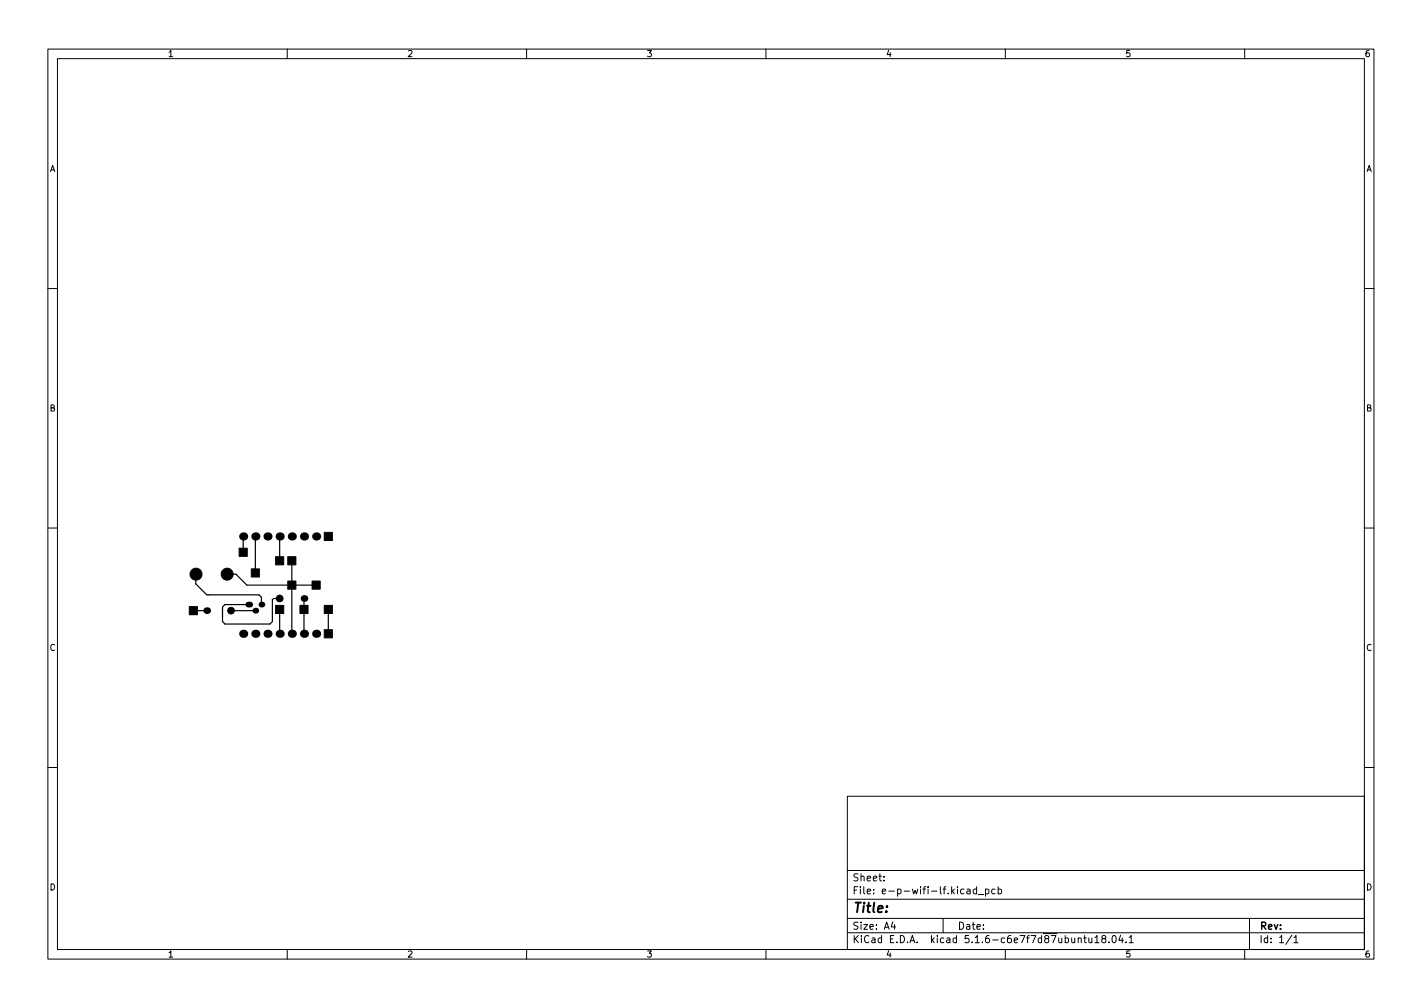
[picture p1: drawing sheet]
<svg xmlns="http://www.w3.org/2000/svg" width="297mm" height="210mm" viewBox="0 0 297 210" stroke-linecap="round" stroke-linejoin="round" font-family="sans-serif">
<defs><g id="words">
<text font-size="2.8" x="178" y="190.6">Title:</text>
<g font-size="2.1">
<text x="178" y="184">Sheet:</text>
<text x="178" y="186.7">File: e-p-wifi-lf.kicad_pcb</text>
<text x="178" y="196.9">KiCad E.D.A. kicad 5.1.6-c6e7f7d87ubuntu18.04.1</text>
<text x="178" y="194.1">Size: A4</text>
<text x="200" y="194.1">Date:</text>
<text x="263" y="194.1">Rev:</text>
<text x="263" y="196.9">Id: 1/1</text>
</g>
<g font-size="1.8">
<text x="35" y="11.9">1</text>
<text x="85" y="11.9">2</text>
<text x="135" y="11.9">3</text>
<text x="185" y="11.9">4</text>
<text x="235" y="11.9">5</text>
<text x="285" y="11.9">6</text>
<text x="10.3" y="35.9">A</text>
<text x="285.3" y="35.9">A</text>
<text x="10.3" y="85.9">B</text>
<text x="285.3" y="85.9">B</text>
<text x="10.3" y="135.9">C</text>
<text x="285.3" y="135.9">C</text>
<text x="10.3" y="185.9">D</text>
<text x="285.3" y="185.9">D</text>
<text x="35" y="199.9">1</text>
<text x="85" y="199.9">2</text>
<text x="135" y="199.9">3</text>
<text x="185" y="199.9">4</text>
<text x="235" y="199.9">5</text>
<text x="285" y="199.9">6</text>
</g>
</g></defs>
<g fill="none" stroke="#000" stroke-width=".21">
<path d="M10 10.2h277v190.1h-277zM12 12.2h273v186.1h-273zM60 10.2v2M110 10.2v2M160 10.2v2M210 10.2v2M260 10.2v2M10 60.2h2M285 60.2h2M10 110.2h2M285 110.2h2M10 160.2h2"/>
<path d="M177 166.3h108v32h-108zM285 160.2h2M60 198.3v2M110 198.3v2M160 198.3v2M177 194.8h108M177 191.8h108M177 187.8h108M177 181.8h108M184.6 183.8v.1M184.6 183v.1M186.5 192.5l-.4 1h1"/>
<path d="M186.9 193v1M197 191.8v3M202 185.7h.6v.9M202.6 186l-.5 .1-.2 .2 .2 .3h.5M204 185.7l-.4-.1-.3 .3 .1 .7h.6M204 185.1v1.5M204.4 186.8h1.1M205.9 185.7l.4-.1 .3 .3-.2 .7h-.5M205.9 185.6v1.5M207.9 185.7l-.5-.1-.3 .3 .2 .7h.6M208.5 185.7l.4-.1 .3 .3-.1 .7h-.6M208.5 185.1v1.5"/>
<path d="M210 198.3v2M225.2 196l.2-.2 .4 .1 .1 .9M226.4 195.8h.5M226.6 195.3v1.3l.3 .2M227.4 195.8l.1 1h.4l.2-.1M228.1 195.8v1M228.7 195.8l.4-.5v1.5M228.7 196.8h.9M230.4 196l-.3-.3 .1-.2 .2-.2 .5 .1 .1 .2-.1 .2-.6 .2-.2 .3 .1 .4 .2 .1h.3l.3-.3v-.2l-.3-.3M231.6 196.7v.1M232.5 195.4l.1-.1a.8 .8 0 0 1 .6 .8 .8 .8 0 0 1-.6 .7 1 1 0 0 1-.1-1.4zM234.1 195.3l-.4 1h.9"/>
<path d="M234.4 195.8v1M235.2 196.7v.1M235.9 195.8l.4-.5v1.5M235.9 196.8h.8M260 198.3v2M261 191.8v6.5M269.9 195.3l-1.3 1.9M270.3 195.8l.4-.5v1.5M270.3 196.8h.8"/>
</g>
<path d="M51.9 126.2h.4" fill="none" stroke="#000" stroke-width="1.2"/>
<g fill="#000">
<circle cx="50.8" cy="112" r=".85"/>
<circle cx="53.3" cy="112" r=".85"/>
<circle cx="55.9" cy="112" r=".85"/>
<circle cx="58.4" cy="112" r=".85"/>
<circle cx="61" cy="112" r=".85"/>
<circle cx="63.5" cy="112" r=".85"/>
<circle cx="66" cy="112" r=".85"/>
<circle cx="43.2" cy="127.5" r=".7"/>
<circle cx="50.8" cy="132.3" r=".85"/>
<circle cx="53.3" cy="127.5" r=".6"/>
<circle cx="53.3" cy="132.3" r=".85"/>
<circle cx="54.6" cy="126.2" r=".6"/>
<circle cx="55.9" cy="132.3" r=".85"/>
<circle cx="58.4" cy="132.3" r=".85"/>
<circle cx="61" cy="132.3" r=".85"/>
<circle cx="63.5" cy="125" r=".7"/>
<circle cx="63.5" cy="132.3" r=".85"/>
<circle cx="66" cy="132.3" r=".85"/>
</g>
<g fill="#000" stroke="#000" stroke-width=".21">
<path d="M50 114.5h1.6v1.7h-1.6zM57.6 116.2h1.7v1.7h-1.7zM60.1 116.2h1.7v1.7h-1.7zM67.7 111.2h1.7v1.7h-1.7zM39.5 126.7h1.7v1.7h-1.7zM52.5 118.8h1.7v1.7h-1.7zM57.6 126.4h1.7v1.7h-1.7zM60.1 121.3h1.7v1.7h-1.7zM62.7 126.4h1.6v1.7h-1.6zM65.2 121.3h1.7v1.7h-1.7zM67.7 131.5h1.7v1.7h-1.7zM67.7 126.4h1.7v1.7h-1.7z"/>
<circle cx="40.9" cy="119.9" r="1.25"/>
<circle cx="47.4" cy="119.9" r="1.25"/>
<circle cx="48.3" cy="127.5" r=".7"/>
<circle cx="58.4" cy="125" r=".7"/>
</g>
<path d="M47.4 119.9h1.9l2.3 2.3h14.4M50.8 112v3.3M53.3 112v7.6M58.4 112v5.1M61 117.1v15.2M40.4 127.5h2.8M40.9 120.1v1.8l2.3 2.3h10.9l.5 .5v1.5M48.3 127.5h5M58.4 127.2v5.1M58.4 125h-1.3l-.2 .2v4.6l-.5 .5h-9.4l-.5-.5v-3.1l.5-.5h5.1M63.5 125v7.3M68.6 127.2v5.1" fill="none" stroke="#000" stroke-width=".25"/>
<use href="#words"/>
</svg>
